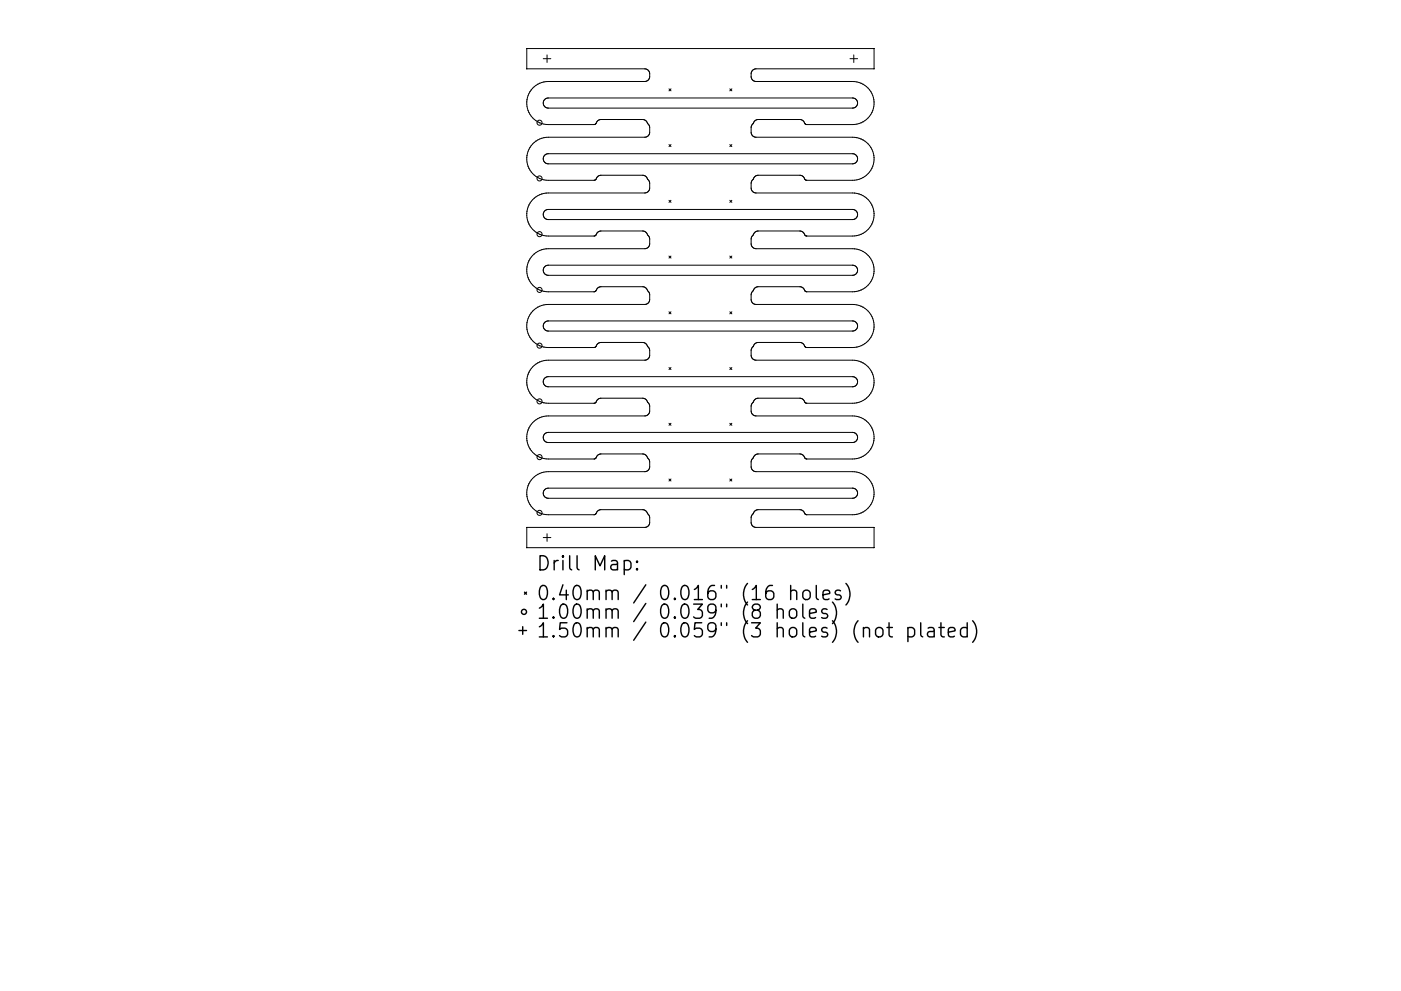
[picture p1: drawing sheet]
<svg xmlns="http://www.w3.org/2000/svg" width="297mm" height="210mm" viewBox="0 0 297 210" stroke-linecap="round" stroke-linejoin="round" font-family="sans-serif">
<defs><g id="words">
<g font-size="4.2">
<text x="113.6" y="121.1">Drill Map:</text>
<text x="113.6" y="127.4">0.40mm / 0.016&quot; (16 holes)</text>
<text x="113.6" y="131.3">1.00mm / 0.039&quot; (8 holes)</text>
<text x="113.6" y="135.3">1.50mm / 0.059&quot; (3 holes) (not plated)</text>
</g>
</g></defs>
<g fill="none" stroke="#000" stroke-width=".21">
<path d="M111.7 10.3v4.3M111.7 14.6h.1M111.7 10.3h.1M111.7 14.6h25a1.06 1.06 0 0 1 1 1.1v.5a1.06 1.06 0 0 1-1 1.1l-21.4 .1M112.4 19.5l-.6 1.2-.1 .9M112.4 19.4v.1M114.4 17.7a4.6 4.6 0 0 0-2 1.7M114.5 17.7h-.1M115.2 12.5h1.6M115.3 17.4l-.8 .3M115.3 17.4h.1M116 11.6v1.7"/>
<path d="M141.8 18.9l.5 .4M142.3 18.9l-.5 .4M154.7 18.9l.5 .4M155.2 18.9l-.5 .4M180.2 12.5h1.6M181 11.6v1.7M182.5 17.7h.1M182.6 17.7l.4 .2M183 17.9h.1M183 17.9l.7 .5 .9 1M184.6 19.4v.1M184.6 19.5l.6 1.2 .1 .9"/>
<path d="M185.3 10.3h-73.6M185.3 10.3h.1M185.3 14.6h-25a1.06 1.06 0 0 0-1 1.1v.5a1.06 1.06 0 0 0 1 1.1h20.4l1.8 .4M185.3 10.3v4.3M185.3 14.6h.1M111.7 21.6a4.6 4.6 0 0 0 2.7 4.5M111.7 33.5a4.6 4.6 0 0 0 2.7 4.4M111.7 33.4v.1M111.7 21.6h.1M112.4 31.3l-.6 1.2-.1 .9M112.4 31.3h.1M112.6 30.9l-.2 .4"/>
<path d="M112.6 30.9h.1M113.3 30.2l-.7 .7M113.3 30.2h.1M113.6 29.9l-.3 .3M113.6 29.9h.1M114.4 37.9h.1M114.4 26.1h.1M114.5 26.1l1.8 .3h9.9M114.5 37.9l1.8 .4 9.9-.1M115.3 29.2l-1.7 .7M115.3 29.2h.1M115.5 32.9l.8-.3h64.4a1.07 1.07 0 0 1 1.1 1.1 1.07 1.07 0 0 1-1.1 1.1h-64.4a1.07 1.07 0 0 1-1-.7 1.07 1.07 0 0 1 .2-1.2z"/>
<path d="M115.5 21.1l.8-.3h64.4a1.07 1.07 0 0 1 1.1 1.1 1.07 1.07 0 0 1-1.1 1h-64.4a1.07 1.07 0 0 1-1-.6 1.07 1.07 0 0 1 .2-1.2zM126.2 26.3h.1a1.3 1.3 0 0 1 1.1-.9h8.8a2.21 2.21 0 0 1 1.5 1.7v1a1.06 1.06 0 0 1-1 1l-21.4 .1M126.2 38.2h.1M126.2 26.3v.1M137.3 38l-.4-.6-.6-.2h-8.9a1.46 1.46 0 0 0-1.2 1M137.3 38h.1M137.3 38l.4 .7v1.2a1.06 1.06 0 0 1-1 1l-20.9 .1a4.6 4.6 0 0 0-2.5 1M141.8 30.7l.5 .4M142.3 30.7l-.5 .4M154.7 30.7l.5 .4M155.2 30.7l-.5 .4M159.7 26.2l-.4 .7v1.2a1.06 1.06 0 0 0 1 1h20.4l1.8 .4"/>
<path d="M159.7 38l-.4 .7v1.2a1.06 1.06 0 0 0 1 1l20.9 .1M159.7 26.2l.4-.6 .6-.2h8.9l.6 .2 .5 .6M159.7 26.2h.1M159.7 38l.4-.6 .6-.2h8.9l.6 .2 .5 .6M159.7 38h.1M170.7 26.2v.1M170.7 38v.1M170.7 26.3l.2 .1M170.7 38.1l.2 .1M170.9 26.4h.1M170.9 38.2h.1M170.9 38.2l.1 .1"/>
<path d="M171 26.4h.1M171 38.3h.1M182.5 26.1l-1.8 .3h-9.6M182.5 29.5h.1M182.5 37.9l-1.8 .4h-9.6M182.6 26.1h-.1M182.6 29.5l.4 .2M182.6 37.9h-.1M183 25.9l-.4 .2M183 29.7h.1M183 37.7l-.4 .2M183 25.8v.1"/>
<path d="M183 29.7l1.4 1.2M183 37.7h.1M184.4 30.9h.1M184.4 30.9l.2 .4M184.6 31.3h.1M184.6 31.3l.6 1.2 .1 .9M185.3 21.6h.1M185.3 33.4v.1M185.3 21.6a4.6 4.6 0 0 1-2.3 4.2M185.3 33.5a4.6 4.6 0 0 1-2.3 4.2M112.1 55.3a4.6 4.6 0 0 0 3.2 6.5M112.2 55.3h-.1"/>
<path d="M113.3 42.1a4.6 4.6 0 0 0 1.1 7.6M113.3 42v.1M114.4 49.7h.1M114.5 49.7l1.8 .4 9.9-.1M115.5 44.7l.8-.3h64.4a1.07 1.07 0 0 1 1.1 1.1 1.07 1.07 0 0 1-1.1 1.1h-64.4a1.07 1.07 0 0 1-1-.7 1.07 1.07 0 0 1 .2-1.2zM115.5 56.6l.8-.3h64.4a1.07 1.07 0 0 1 1.1 1 1.07 1.07 0 0 1-1.1 1.1h-64.4a1.07 1.07 0 0 1-1-.7 1.07 1.07 0 0 1 .2-1.1zM126.2 50h.1M137.3 49.9l-.3-.6-.7-.3h-8.9a1.46 1.46 0 0 0-1.2 1M137.3 49.9h.1M137.4 49.9l.3 .6v1.2a1.06 1.06 0 0 1-1 1.1h-20.9a4.6 4.6 0 0 0-3.6 2.5M141.8 42.5l.5 .4M141.8 54.3l.5 .5"/>
<path d="M142.3 42.5l-.5 .4M142.3 54.3l-.5 .5M154.7 42.5l.5 .4M154.7 54.3l.5 .5M155.2 42.5l-.5 .4M155.2 54.3l-.5 .5M159.7 49.8l-.4 .7v1.2a1.06 1.06 0 0 0 1 1.1h20.9M159.7 49.8h.1M181.2 41h.1M181.2 52.8h.1M181.2 41l.9 .1M181.2 52.8l1.8 .5"/>
<path d="M182.1 41.1v.1M182.1 41.2l1.6 .8M182.5 49.7l-1.8 .4h-9.6a.94 .94 0 0 1-.8-.8l-.7-.3h-8.9l-.6 .2-.4 .6M182.6 49.7h-.1M183 49.5l-.4 .2M183 53.3h.1M183 49.5h.1M183 53.3l1.4 1.2M183.7 42v.1M183.7 42.1a4.6 4.6 0 0 1-.7 7.4M184.4 54.5v.1M184.4 54.6l.8 1.6"/>
<path d="M185.2 56.2h.1M185.2 56.2l.1 1.4M185.3 58a4.6 4.6 0 0 1-1.6 2.8M185.3 58h.1M185.3 57.6v.4M185.3 57.6h.1M111.7 68.5v1.3M111.7 69.8v.1M111.7 69.9a4.6 4.6 0 0 0 2.7 3.5M111.7 68.5h.1M111.8 68l-.1 .5M111.8 68h.1"/>
<path d="M112 79.4l-.3 .9v1.4M112 79.4h.1M112.1 79l-.1 .4M112.2 79h-.1M112.6 66.4l-.8 1.6M112.6 66.4h.1M114.4 76.8a4.6 4.6 0 0 0-2.2 2.2M114.4 73.4h.1M114.5 76.8h-.1M114.5 73.4l.8 .2M115.3 73.6h.1M115.3 61.8h.1"/>
<path d="M115.3 61.8l10.8 .1M115.5 68.4l.8-.3h64.4a1.07 1.07 0 0 1 1.1 1.1 1.07 1.07 0 0 1-1.1 1h-64.4a1.07 1.07 0 0 1-1-.6 1.07 1.07 0 0 1 .2-1.2zM126.2 61.9h-.1M126.3 61.8l-.1 .1M126.3 73.6l-.4 .1-10.6-.1M126.3 61.7a1.21 1.21 0 0 1 1.1-.9h8.8a2.21 2.21 0 0 1 1.5 1.8v.9a1.06 1.06 0 0 1-1 1.1h-20.4a4.6 4.6 0 0 0-3.7 1.8M126.3 61.7v.1M126.3 73.6a1.21 1.21 0 0 1 1.1-.9h8.8a2.21 2.21 0 0 1 1.5 1.7v1a1.06 1.06 0 0 1-1 1h-20.4l-1.8 .4M126.3 73.6h.1M141.8 66.2l.5 .4M141.8 78l.5 .4M142.3 66.2l-.5 .4"/>
<path d="M142.3 78l-.5 .4M154.7 66.2l.5 .4M154.7 78l.5 .4M155.2 66.2l-.5 .4M155.2 78l-.5 .4M170.9 61.9l-.2-.1a1.3 1.3 0 0 0-1.1-1h-8.8a2.21 2.21 0 0 0-1.5 1.8v.9a1.06 1.06 0 0 0 1 1.1h20.4l1.8 .4M170.9 61.9h.1M171 73.7l-.3-.1a1.3 1.3 0 0 0-1.1-.9h-8.8a2.21 2.21 0 0 0-1.5 1.7v1a1.06 1.06 0 0 0 1 1h20.4l1.8 .4M171 61.9h.1M171 73.7h.1M182.1 61.7l-1.3 .2h-9.7M182.1 61.7h.1"/>
<path d="M182.5 61.5l-.4 .2M182.5 65h.1M182.5 76.8h.1M182.6 61.5h-.1M182.6 65a4.6 4.6 0 0 1 2.4 2.6M182.6 76.8a4.6 4.6 0 0 1 2.4 2.6M183.7 60.8l-1.1 .7M183.7 72.6a4.6 4.6 0 0 1-3 1.1h-9.6M183.7 60.8h.1M183.7 72.6h.1M185 67.6h.1M185 79.4h.1"/>
<path d="M185 67.6l.3 1.8M185 79.4l.3 .9v1.4M185.3 69.9a4.6 4.6 0 0 1-1.6 2.7M185.3 69.8v.1M185.3 69.4v.4M185.3 69.4h.1M111.7 93.5h.1M111.7 81.7h.1M111.7 93.5l.3 .9 .6 1.2M111.7 81.7l.3 .9 .6 1.2M112 91.2l-.3 .9v1.4M112 91.2h.1"/>
<path d="M112.1 90.8l-.1 .4M112.2 90.8h-.1M112.6 95.6h.1M112.6 83.8h.1M112.6 95.6l1 1 .8 .4M112.6 83.8l1 .9 .8 .5M114.4 97h.1M114.4 88.6a4.6 4.6 0 0 0-2.2 2.2M114.4 85.2h.1M114.5 97l1.8 .4h9.6l.4-.2M114.5 88.6h-.1M114.5 85.2l.8 .3"/>
<path d="M115.3 85.5h.1M115.5 80.2l.8-.3h64.4a1.07 1.07 0 0 1 1.1 1.1 1.07 1.07 0 0 1-1.1 1.1h-64.4a1.07 1.07 0 0 1-1-.7 1.07 1.07 0 0 1 .2-1.2zM115.5 92l.8-.3h64.4a1.07 1.07 0 0 1 1.1 1.1 1.07 1.07 0 0 1-1.1 1.1h-64.4a1.07 1.07 0 0 1-1-.7 1.07 1.07 0 0 1 .2-1.2zM126.3 85.4l-.4 .2-10.6-.1M126.3 85.4a1.21 1.21 0 0 1 1.1-.9h8.8a2.21 2.21 0 0 1 1.5 1.7v1a1.06 1.06 0 0 1-1 1h-20.4l-1.8 .4M126.3 97.2a1.21 1.21 0 0 1 1.1-.9h8.8a2.21 2.21 0 0 1 1.5 1.7v1a1.06 1.06 0 0 1-1 1.1h-20.4l-1.8 .3M126.3 97.2h.1M126.3 85.4h.1M141.8 89.8l.5 .4M142.3 89.8l-.5 .4M154.7 89.8l.5 .4M155.2 89.8l-.5 .4"/>
<path d="M170.9 97.3l-.2-.1a1.3 1.3 0 0 0-1.1-.9h-8.8a2.21 2.21 0 0 0-1.5 1.7v1a1.06 1.06 0 0 0 1 1.1h20.4a4.6 4.6 0 0 1 3 1.1M170.9 97.3v.1M170.9 97.4h.1M171 85.6l-.3-.2a1.3 1.3 0 0 0-1.1-.9h-8.8a2.21 2.21 0 0 0-1.5 1.7v1a1.06 1.06 0 0 0 1 1h20.4a4.6 4.6 0 0 1 4.3 3M171 85.6h.1M171 97.4h.1M182.5 97l-1.8 .4h-9.6M182.6 97h-.1M184.4 83.8a4.6 4.6 0 0 1-3.7 1.8h-9.6M184.4 95.6l-1 1-.8 .4M184.4 83.8h.1M184.4 95.6h.1"/>
<path d="M185 91.2h.1M185 91.2l.3 .9v1.4M185.3 81.7l-.3 .9-.6 1.2M185.3 93.5l-.3 .9-.6 1.2M185.3 81.7h.1M185.3 93.5h.1M111.7 111.9v4.3M111.7 116.2h.1M111.7 111.9h.1M111.7 116.2h73.6M111.7 105.3h.1M111.7 105.3l.7 1.7"/>
<path d="M112 103.1l-.3 .8v1.4M112 103v.1M112.1 102.6l-.1 .4M112.2 102.6h-.1M112.4 107v.1M112.4 107.1l.2 .3M112.6 107.4h.1M112.6 107.4l1 1 .8 .4M114.4 108.8h.1M114.4 100.4a4.6 4.6 0 0 0-2.2 2.2M114.5 108.8l1.8 .4 9.9-.1M114.5 100.4h-.1"/>
<path d="M115.2 114h1.6M115.5 103.9l.8-.3h64.4a1.07 1.07 0 0 1 1.1 1 1.07 1.07 0 0 1-1.1 1.1h-64.4a1.07 1.07 0 0 1-1-.6 1.07 1.07 0 0 1 .2-1.2zM116 113.2v1.7M126.2 109.1h.1M137.3 108.9l-.4-.5-.6-.3h-8.9a1.46 1.46 0 0 0-1.2 1M137.3 108.9h.1M137.3 108.9l.4 .7v1.2a1.06 1.06 0 0 1-1 1.1h-25M141.8 101.6l.5 .5M142.3 101.6l-.5 .5M154.7 101.6l.5 .5M155.2 101.6l-.5 .5M170.7 109.1a1.3 1.3 0 0 0-1.1-1h-8.8a2.21 2.21 0 0 0-1.5 1.8v.9a1.06 1.06 0 0 0 1 1.1h25"/>
<path d="M170.7 109.1h.1M170.7 109.1l.2 .1M170.9 109.2h.1M171 109.2h.1M182.5 108.8l-1.8 .4h-9.6M182.6 108.8h-.1M183.7 101.2h.1M183.7 101.2l.9 1 .4 .8M184.4 107.4l-1 1-.8 .4M184.4 107.4h.1M184.6 107.1l-.2 .3M184.6 107v.1"/>
<path d="M185 103v.1M185 103.1l.3 .8v1.4M185.3 105.3l-.7 1.7M185.3 105.3h.1M185.3 111.9h.1M185.3 111.9v4.3M185.3 116.2h.1"/>
<circle cx="114.4" cy="26" r=".54"/>
<circle cx="114.4" cy="37.9" r=".54"/>
<circle cx="114.4" cy="49.7" r=".54"/>
<circle cx="114.4" cy="73.3" r=".54"/>
<circle cx="114.4" cy="61.5" r=".54"/>
<circle cx="114.4" cy="97" r=".54"/>
<circle cx="114.4" cy="85.2" r=".54"/>
<circle cx="114.4" cy="108.8" r=".54"/>
</g>
<g fill="none" stroke="#000" stroke-width=".3">
<path d="M132.4 119.1l.8-.2 .6 .6v.8l-.3 .5-.3 .1-.8-.1M135.1 119.1l.1 .1-.1 .1-.2-.1 .2-.1v.2M110 133.8h1.6M110.8 133v1.6M111.2 125.6l.4 .5M111.6 125.6l-.4 .5M135.1 120.6l.1 .2-.1 .1-.2-.1 .2-.2v.3M164.8 129.5a.74 .74 0 0 1 1.3 .1v1.6M164.8 128.2v3M167.6 125.5a.74 .74 0 0 1 1.3 .1v1.6M167.6 129.3a.81 .81 0 0 1 1.3 .4v.9a.81 .81 0 0 1-.8 .6 .81 .81 0 0 1-.7-.6v-.9zM167.6 124.2v3"/>
<path d="M170.2 128.2v2.5l.4 .5M170.4 125.5a.81 .81 0 0 1 .8-.3 .81 .81 0 0 1 .6 .6v.8a.81 .81 0 0 1-.8 .6 .81 .81 0 0 1-.8-.6v-.8zM171.6 130.2l1.5-.3-.2-.6-.8-.1-.5 .4v1.1l.2 .3 .3 .2 .8-.2M173.1 124.2v2.6l.4 .4M174.5 126.2l1.4-.3-.1-.5-.9-.2-.4 .4v1.2l.1 .3 .3 .1 .9-.1M175.4 129.3l-.8-.1-.4 .4 .2 .4 1 .3 .1 .3-.1 .4-.3 .2-.9-.2M176.5 127.7a3.4 3.4 0 0 1 0 4.6M178.2 125.4l-.7-.2-.4 .4 .1 .5 1 .3 .2 .2-.2 .5-.3 .1-.8-.1M179.4 123.8a3.4 3.4 0 0 1 0 4.6M185.8 133.4a.81 .81 0 0 1 .8-.3 .81 .81 0 0 1 .6 .6v.9a.81 .81 0 0 1-.8 .6 .81 .81 0 0 1-.8-.6v-.9zM188.1 133.1h1.1M188.5 132.1v2.6l.1 .3 .6 .1"/>
<path d="M192.5 133.3l.9-.2 .5 .6v.9l-.3 .4-.2 .1-.9-.1M192.5 133.1v3M195.2 132.1v2.6l.4 .4M196.8 133.3l.3-.2 .8 .2 .2 .3v1.5M198.1 133.8l-1 .2a.59 .59 0 0 0-.5 .6 .59 .59 0 0 0 .5 .5l1-.1M199.1 133.1h1.1M199.5 132.1v2.6l.1 .3 .6 .1M201.1 134.1l1.4-.3-.1-.5-.9-.2-.4 .5v1.1l.1 .3 .3 .1 .9-.1M205.1 133.3l-.9-.2-.6 .6v.9l.3 .4 .3 .1 .9-.1M205.1 132.1v3M206.2 131.7a3.4 3.4 0 0 1 0 4.6"/>
<circle cx="111.1" cy="129.8" r=".54"/>
</g>
<use href="#words"/>
</svg>
